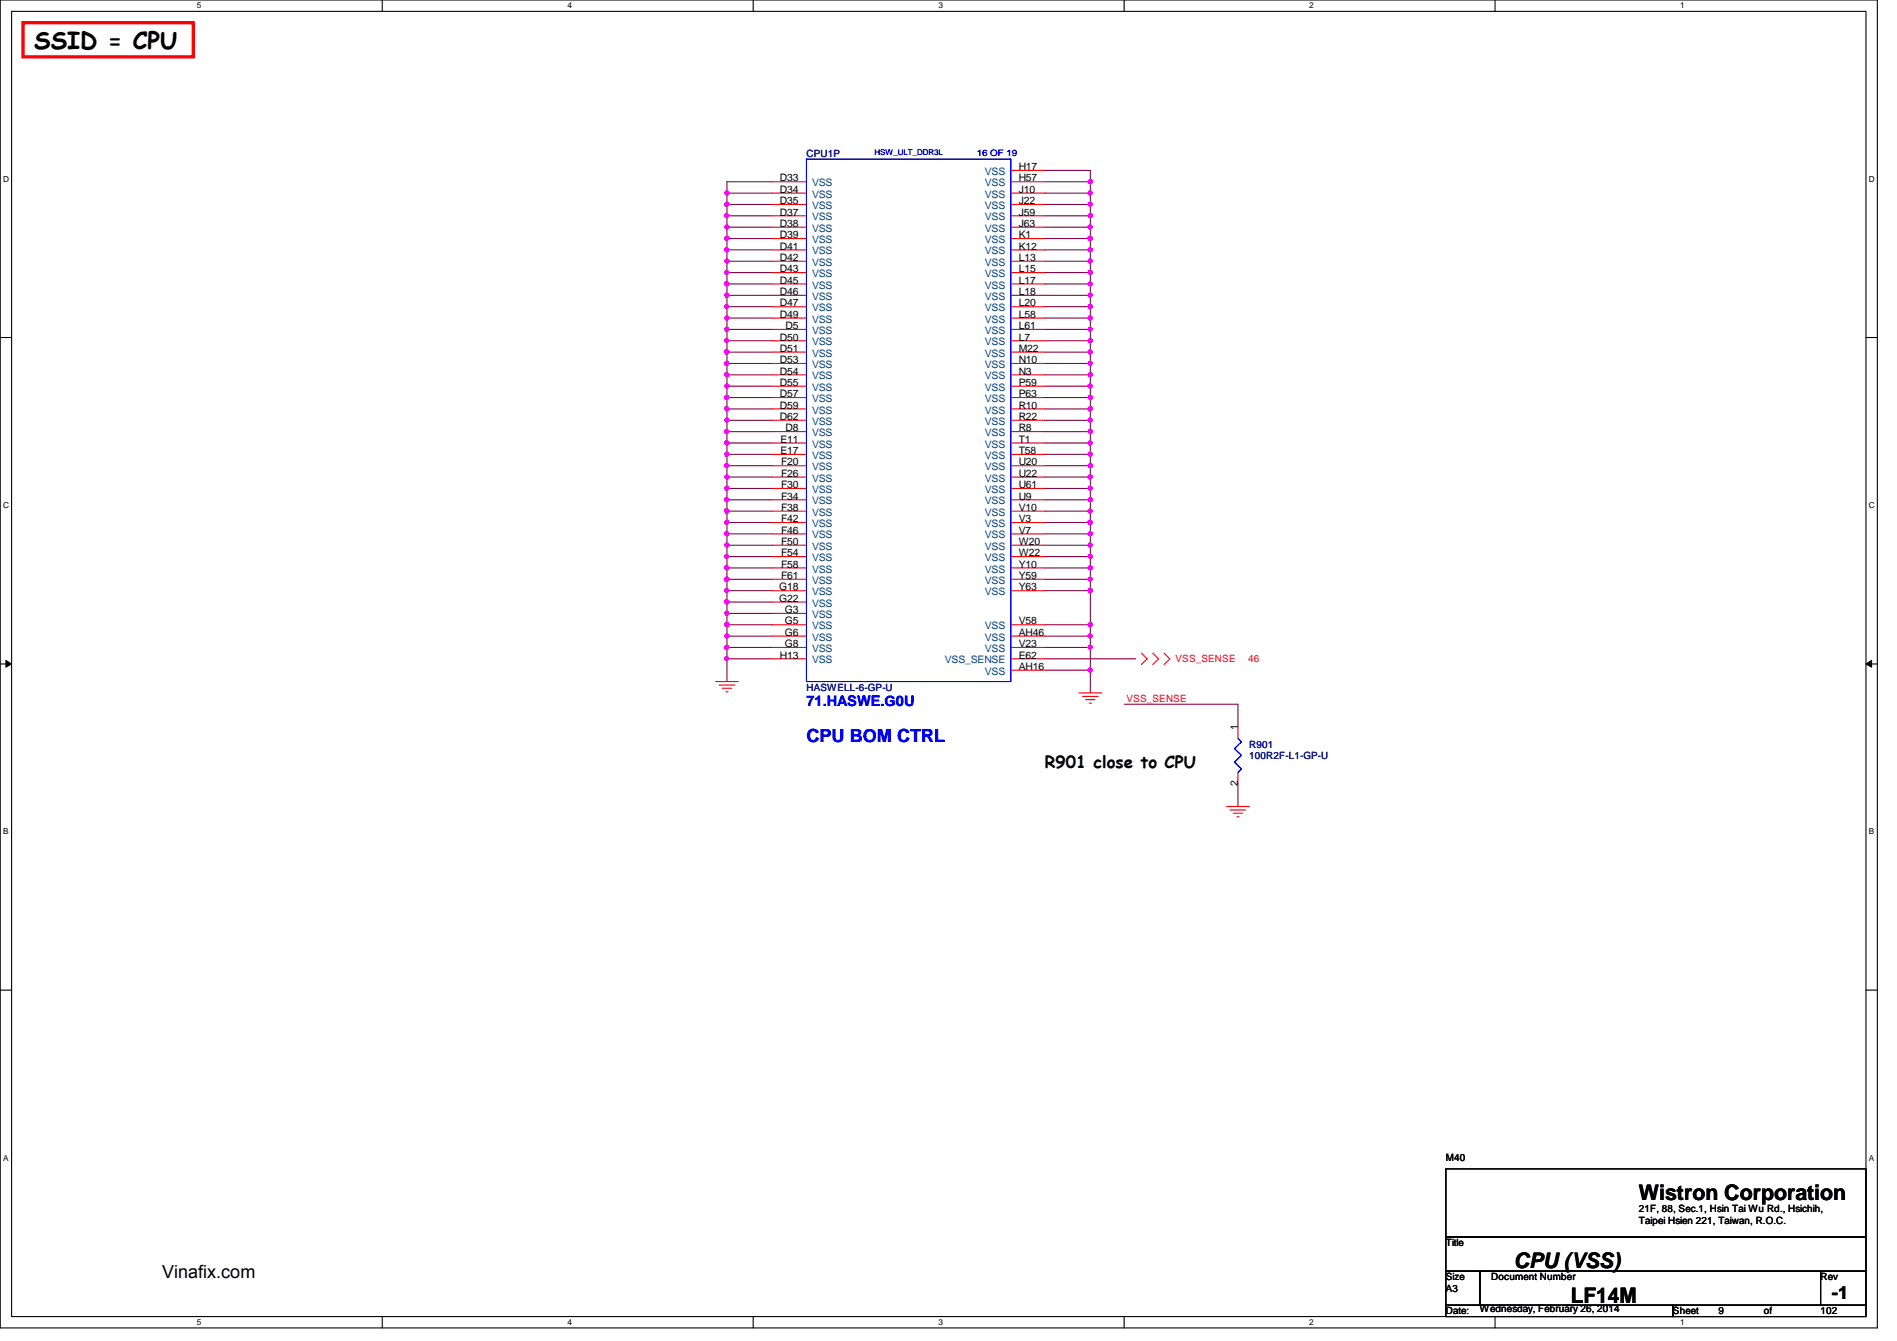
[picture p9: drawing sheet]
<svg xmlns="http://www.w3.org/2000/svg" width="297mm" height="210mm" viewBox="0 0 297 210" stroke-linecap="round" stroke-linejoin="round" font-family="sans-serif">
<defs><g id="words">
<text font-size="3.7" x="5.4" y="7.7">SSID = CPU</text>
<g font-size="3.3">
<text x="256.6" y="187.9">Wistron Corporation</text>
<text x="237.1" y="198.5">CPU (VSS)</text>
<text x="246" y="203.9">LF14M</text>
</g>
<text font-size="2.8" fill="#00f" x="126.3" y="116.1">CPU BOM CTRL</text>
<g font-size="2.8">
<text x="25.4" y="200.1">Vinafix.com</text>
<text x="286.8" y="203.4">-1</text>
</g>
<text font-size="2.6" x="163.6" y="120.2">R901 close to CPU</text>
<text font-size="2.3" fill="#00f" x="126.3" y="110.6">71.HASWE.G0U</text>
<g font-size="1.6">
<text x="122.1" y="28.4">D33</text>
<text x="159.5" y="26.6">H17</text>
<text x="159.5" y="28.4">H57</text>
<text x="122.1" y="35.5">D38</text>
<text x="122.1" y="33.7">D37</text>
<text x="122.1" y="32">D35</text>
<text x="122.1" y="30.2">D34</text>
<text x="159.5" y="35.5">J63</text>
<text x="159.5" y="33.7">J59</text>
<text x="159.5" y="32">J22</text>
<text x="159.5" y="30.2">J10</text>
<text x="122.1" y="37.3">D39</text>
<text x="122.1" y="40.9">D42</text>
<text x="122.1" y="39.1">D41</text>
<text x="159.5" y="40.9">L13</text>
<text x="159.5" y="39.1">K12</text>
<text x="159.5" y="37.3">K1</text>
<text x="122.1" y="42.6">D43</text>
<text x="122.1" y="44.4">D45</text>
<text x="122.1" y="46.2">D46</text>
<text x="122.1" y="48">D47</text>
<text x="159.5" y="48">L20</text>
<text x="159.5" y="46.2">L18</text>
<text x="159.5" y="44.4">L17</text>
<text x="159.5" y="42.6">L15</text>
<text x="122.1" y="53.3">D50</text>
<text x="122.1" y="49.7">D49</text>
<text x="123" y="51.5">D5</text>
<text x="159.5" y="51.5">L61</text>
<text x="159.5" y="49.7">L58</text>
<text x="159.5" y="53.3">L7</text>
<text x="122.1" y="55.1">D51</text>
<text x="122.1" y="56.9">D53</text>
<text x="122.1" y="58.6">D54</text>
<text x="159.5" y="58.6">N3</text>
<text x="159.5" y="56.9">N10</text>
<text x="159.5" y="55.1">M22</text>
<text x="122.1" y="64">D59</text>
<text x="122.1" y="60.4">D55</text>
<text x="122.1" y="62.2">D57</text>
<text x="122.1" y="65.7">D62</text>
<text x="159.5" y="65.7">R22</text>
<text x="159.5" y="64">R10</text>
<text x="159.5" y="62.2">P63</text>
<text x="159.5" y="60.4">P59</text>
<text x="122.2" y="71.1">E17</text>
<text x="122.2" y="69.3">E11</text>
<text x="123" y="67.5">D8</text>
<text x="159.5" y="71.1">T58</text>
<text x="159.5" y="69.3">T1</text>
<text x="159.5" y="67.5">R8</text>
<text x="122.3" y="76.4">F30</text>
<text x="122.3" y="74.6">F26</text>
<text x="122.3" y="72.9">F20</text>
<text x="159.5" y="74.6">U22</text>
<text x="159.5" y="76.4">U61</text>
<text x="159.5" y="72.9">U20</text>
<text x="122.3" y="80">F38</text>
<text x="122.3" y="81.7">F42</text>
<text x="122.3" y="78.2">F34</text>
<text x="122.3" y="83.5">F46</text>
<text x="159.5" y="80">V10</text>
<text x="159.5" y="78.2">U9</text>
<text x="159.5" y="83.5">V7</text>
<text x="159.5" y="81.7">V3</text>
<text x="122.3" y="85.3">F50</text>
<text x="122.3" y="87.1">F54</text>
<text x="122.3" y="88.9">F58</text>
<text x="159.5" y="88.9">Y10</text>
<text x="159.5" y="87.1">W22</text>
<text x="159.5" y="85.3">W20</text>
<text x="122" y="94.2">G22</text>
<text x="122" y="92.4">G18</text>
<text x="122.3" y="90.6">F61</text>
<text x="122.9" y="96">G3</text>
<text x="159.5" y="92.4">Y63</text>
<text x="159.5" y="90.6">Y59</text>
<text x="122.9" y="99.5">G6</text>
<text x="122.9" y="97.7">G5</text>
<text x="122.9" y="101.3">G8</text>
<text x="159.5" y="97.7">V58</text>
<text x="159.5" y="99.5">AH46</text>
<text x="159.5" y="101.3">V23</text>
<text x="122.1" y="103.1">H13</text>
<text x="159.5" y="104.9">AH16</text>
<text x="159.5" y="103.1">E62</text>
<text x="193.8" y="114.3" transform="rotate(-90 193.8 114.3)">1</text>
<text x="193.8" y="123" transform="rotate(-90 193.8 123)">2</text>
<text x="226.4" y="181.7">M40</text>
<text x="256.6" y="189.7">21F, 88, Sec.1, Hsin Tai Wu Rd., Hsichih,</text>
<text x="256.6" y="191.6">Taipei Hsien 221, Taiwan, R.O.C.</text>
<text x="226.4" y="195.1">Title</text>
<text x="226.4" y="200.4">Size</text>
<text x="226.4" y="202.2">A3</text>
<text x="233.5" y="200.4">Document Number</text>
<text x="285.1" y="200.4">Rev</text>
<text x="226.4" y="205.7">Date:</text>
<text x="231.7" y="205.4">Wednesday, February 26, 2014</text>
<text x="262" y="205.7">Sheet</text>
<text x="269.1" y="205.7">9</text>
<text x="276.2" y="205.7">of</text>
<text x="285.1" y="205.7">102</text>
</g>
<g font-size="1.6" fill="#000080">
<text x="126.3" y="24.6">CPU1P</text>
<text x="126.3" y="108.1">HASWELL-6-GP-U</text>
<text x="195.6" y="117">R901</text>
<text x="195.6" y="118.8">100R2F-L1-GP-U</text>
</g>
<g font-size="1.6" fill="#004080">
<text x="127.2" y="29.2">VSS</text>
<text x="154.2" y="27.4">VSS</text>
<text x="154.2" y="29.2">VSS</text>
<text x="127.2" y="34.5">VSS</text>
<text x="127.2" y="32.7">VSS</text>
<text x="127.2" y="30.9">VSS</text>
<text x="154.2" y="34.5">VSS</text>
<text x="154.2" y="32.7">VSS</text>
<text x="154.2" y="30.9">VSS</text>
<text x="127.2" y="38.1">VSS</text>
<text x="127.2" y="36.3">VSS</text>
<text x="127.2" y="41.6">VSS</text>
<text x="127.2" y="39.8">VSS</text>
<text x="154.2" y="41.6">VSS</text>
<text x="154.2" y="39.8">VSS</text>
<text x="154.2" y="38.1">VSS</text>
<text x="154.2" y="36.3">VSS</text>
<text x="127.2" y="43.4">VSS</text>
<text x="127.2" y="45.2">VSS</text>
<text x="127.2" y="46.9">VSS</text>
<text x="154.2" y="46.9">VSS</text>
<text x="154.2" y="45.2">VSS</text>
<text x="154.2" y="43.4">VSS</text>
<text x="127.2" y="48.7">VSS</text>
<text x="127.2" y="52.3">VSS</text>
<text x="127.2" y="50.5">VSS</text>
<text x="154.2" y="52.3">VSS</text>
<text x="154.2" y="50.5">VSS</text>
<text x="154.2" y="48.7">VSS</text>
<text x="127.2" y="54.1">VSS</text>
<text x="127.2" y="55.8">VSS</text>
<text x="127.2" y="57.6">VSS</text>
<text x="127.2" y="59.4">VSS</text>
<text x="154.2" y="59.4">VSS</text>
<text x="154.2" y="57.6">VSS</text>
<text x="154.2" y="55.8">VSS</text>
<text x="154.2" y="54.1">VSS</text>
<text x="127.2" y="64.7">VSS</text>
<text x="127.2" y="61.2">VSS</text>
<text x="127.2" y="62.9">VSS</text>
<text x="154.2" y="64.7">VSS</text>
<text x="154.2" y="62.9">VSS</text>
<text x="154.2" y="61.2">VSS</text>
<text x="127.2" y="71.8">VSS</text>
<text x="127.2" y="66.5">VSS</text>
<text x="127.2" y="68.3">VSS</text>
<text x="127.2" y="70.1">VSS</text>
<text x="154.2" y="71.8">VSS</text>
<text x="154.2" y="70.1">VSS</text>
<text x="154.2" y="66.5">VSS</text>
<text x="154.2" y="68.3">VSS</text>
<text x="127.2" y="77.2">VSS</text>
<text x="127.2" y="75.4">VSS</text>
<text x="127.2" y="73.6">VSS</text>
<text x="154.2" y="75.4">VSS</text>
<text x="154.2" y="77.2">VSS</text>
<text x="154.2" y="73.6">VSS</text>
<text x="127.2" y="80.7">VSS</text>
<text x="127.2" y="82.5">VSS</text>
<text x="127.2" y="79">VSS</text>
<text x="154.2" y="80.7">VSS</text>
<text x="154.2" y="79">VSS</text>
<text x="154.2" y="82.5">VSS</text>
<text x="127.2" y="86.1">VSS</text>
<text x="127.2" y="84.3">VSS</text>
<text x="127.2" y="87.8">VSS</text>
<text x="127.2" y="89.6">VSS</text>
<text x="154.2" y="89.6">VSS</text>
<text x="154.2" y="87.8">VSS</text>
<text x="154.2" y="86.1">VSS</text>
<text x="154.2" y="84.3">VSS</text>
<text x="127.2" y="95">VSS</text>
<text x="127.2" y="91.4">VSS</text>
<text x="127.2" y="93.2">VSS</text>
<text x="154.2" y="93.2">VSS</text>
<text x="154.2" y="91.4">VSS</text>
<text x="127.2" y="100.3">VSS</text>
<text x="127.2" y="96.7">VSS</text>
<text x="127.2" y="98.5">VSS</text>
<text x="154.2" y="98.5">VSS</text>
<text x="154.2" y="100.3">VSS</text>
<text x="127.2" y="102.1">VSS</text>
<text x="127.2" y="103.8">VSS</text>
<text x="148" y="103.8">VSS_SENSE</text>
<text x="154.2" y="105.6">VSS</text>
<text x="154.2" y="102.1">VSS</text>
</g>
<g font-size="1.6" fill="#f00">
<text x="184.1" y="103.7">VSS_SENSE</text>
<text x="195.4" y="103.7">46</text>
<text x="176.4" y="109.9">VSS_SENSE</text>
</g>
<text font-size="1.4" fill="#00f" x="152.9" y="24.4">16 OF 19</text>
<g font-size="1.3">
<text x="30.8" y="1.3">5</text>
<text x="88.9" y="1.3">4</text>
<text x="146.9" y="1.3">3</text>
<text x="205" y="1.3">2</text>
<text x="263.1" y="1.3">1</text>
<text x=".5" y="28.4">D</text>
<text x="292.6" y="28.4">D</text>
<text x=".5" y="79.5">C</text>
<text x="292.6" y="79.5">C</text>
<text x=".5" y="130.6">B</text>
<text x="292.6" y="130.6">B</text>
<text x=".5" y="181.7">A</text>
<text x="292.6" y="181.7">A</text>
<text x="30.8" y="207.4">5</text>
<text x="88.9" y="207.4">4</text>
<text x="146.9" y="207.4">3</text>
<text x="205" y="207.4">2</text>
<text x="263.1" y="207.4">1</text>
</g>
<text font-size="1.3" fill="#00f" x="136.9" y="24.3">HSW_ULT_DDR3L</text>
</g></defs>
<path d="M0 0h294v207.9h-294zM1.8 1.8h290.4v204.3h-290.4z" fill="none" stroke="#000" stroke-width=".17"/>
<g fill="#fff">
<path d="M30.8 .2h.7v1.4h-.7z"/>
<path d="M30.8 206.2h.7v1.4h-.7z"/>
</g>
<path d="M59.9 0v1.8M59.9 206.1v1.8" fill="none" stroke="#000" stroke-width=".17"/>
<g fill="#fff">
<path d="M88.9 .2h.6v1.4h-.6z"/>
<path d="M88.9 206.2h.6v1.4h-.6z"/>
</g>
<path d="M117.9 0v1.8M117.9 206.1v1.8" fill="none" stroke="#000" stroke-width=".17"/>
<g fill="#fff">
<path d="M146.9 .2h.7v1.4h-.7z"/>
<path d="M146.9 206.2h.7v1.4h-.7z"/>
</g>
<path d="M176 0v1.8M176 206.1v1.8" fill="none" stroke="#000" stroke-width=".17"/>
<g fill="#fff">
<path d="M205 .2h.7v1.4h-.7z"/>
<path d="M205 206.2h.7v1.4h-.7z"/>
</g>
<path d="M234.1 0v1.8M234.1 206.1v1.8" fill="none" stroke="#000" stroke-width=".17"/>
<g fill="#fff">
<path d="M263.1 .2h.7v1.4h-.7z"/>
<path d="M263.1 206.2h.7v1.4h-.7z"/>
<path d="M.5 27.3h.9v1.4h-.9z"/>
<path d="M292.6 27.3h.9v1.4h-.9z"/>
<path d="M.5 78.4h.9v1.4h-.9z"/>
<path d="M292.6 78.4h.9v1.4h-.9z"/>
</g>
<path d="M0 52.8h1.8M292.2 52.8h1.8" fill="none" stroke="#000" stroke-width=".17"/>
<g fill="#fff">
<path d="M.5 129.5h.8v1.4h-.8z"/>
<path d="M292.6 129.5h.9v1.4h-.9z"/>
</g>
<path d="M0 103.9h1.8M292.2 103.9h1.8" fill="none" stroke="#000" stroke-width=".17"/>
<path d="M.9 103.4l.9 .5-.9 .5zM292.2 103.9l.9-.5v1z" fill="#000"/>
<path d="M.9 103.4l.9 .5-.9 .5zM292.2 103.9l.9-.5v1z" fill="none" stroke="#000" stroke-width=".16"/>
<g fill="#fff">
<path d="M.5 180.5h.8v1.4h-.8z"/>
<path d="M292.6 180.5h.9v1.4h-.9z"/>
</g>
<path d="M0 155h1.8M292.2 155h1.8" fill="none" stroke="#000" stroke-width=".17"/>
<path d="M113.8 35.6h7.1M113.8 37.3h7.1M113.8 103.1h7.1" fill="none" stroke="#800040" stroke-width=".17"/>
<circle cx="113.8" cy="37.3" r=".32" fill="#f0f"/>
<circle cx="113.8" cy="37.3" r=".32" fill="none" stroke="#f0f" stroke-width=".17"/>
<g fill="none" stroke="#800040" stroke-width=".17">
<path d="M113.8 28.4h7.1M113.8 39.1h7.1M113.8 30.2h7.1M113.8 48h7.1M113.8 49.8h7.1M113.8 40.9h7.1M113.8 51.6h7.1M113.8 42.7h7.1M113.8 44.4h7.1M113.8 46.2h7.1M113.8 53.3h7.1M113.8 60.5h7.1"/>
<path d="M113.8 62.2h7.1"/>
</g>
<circle cx="113.8" cy="53.3" r=".32" fill="#f0f"/>
<circle cx="113.8" cy="53.3" r=".32" fill="none" stroke="#f0f" stroke-width=".17"/>
<path d="M113.8 55.1h7.1M113.8 64h7.1" fill="none" stroke="#800040" stroke-width=".17"/>
<circle cx="113.8" cy="55.1" r=".32" fill="#f0f"/>
<circle cx="113.8" cy="55.1" r=".32" fill="none" stroke="#f0f" stroke-width=".17"/>
<path d="M113.8 32h7.1M113.8 56.9h7.1M113.8 58.7h7.1M113.8 72.9h7.1M113.8 74.7h7.1M113.8 65.8h7.1M113.8 76.5h7.1M113.8 78.2h7.1M113.8 85.3h7.1M113.8 87.1h7.1" fill="none" stroke="#800040" stroke-width=".17"/>
<circle cx="113.8" cy="78.2" r=".32" fill="#f0f"/>
<circle cx="113.8" cy="78.2" r=".32" fill="none" stroke="#f0f" stroke-width=".17"/>
<path d="M113.8 88.9h7.1" fill="none" stroke="#800040" stroke-width=".17"/>
<circle cx="113.8" cy="88.9" r=".32" fill="#f0f"/>
<circle cx="113.8" cy="88.9" r=".32" fill="none" stroke="#f0f" stroke-width=".17"/>
<path d="M113.8 80h7.1" fill="none" stroke="#800040" stroke-width=".17"/>
<circle cx="113.8" cy="80" r=".32" fill="#f0f"/>
<circle cx="113.8" cy="80" r=".32" fill="none" stroke="#f0f" stroke-width=".17"/>
<path d="M113.8 67.6h7.1M113.8 81.8h7.1M113.8 83.6h7.1M113.8 97.8h7.1" fill="none" stroke="#800040" stroke-width=".17"/>
<circle cx="113.8" cy="97.8" r=".32" fill="#f0f"/>
<circle cx="113.8" cy="97.8" r=".32" fill="none" stroke="#f0f" stroke-width=".17"/>
<path d="M113.8 99.6h7.1M113.8 90.7h7.1" fill="none" stroke="#800040" stroke-width=".17"/>
<circle cx="113.8" cy="90.7" r=".32" fill="#f0f"/>
<circle cx="113.8" cy="90.7" r=".32" fill="none" stroke="#f0f" stroke-width=".17"/>
<path d="M113.8 92.5h7.1M113.8 94.2h7.1M113.8 101.3h7.1" fill="none" stroke="#800040" stroke-width=".17"/>
<circle cx="113.8" cy="94.2" r=".32" fill="#f0f"/>
<circle cx="113.8" cy="94.2" r=".32" fill="none" stroke="#f0f" stroke-width=".17"/>
<path d="M113.8 69.3h7.1M113.8 96h7.1" fill="none" stroke="#800040" stroke-width=".17"/>
<circle cx="113.8" cy="69.3" r=".32" fill="#f0f"/>
<circle cx="113.8" cy="69.3" r=".32" fill="none" stroke="#f0f" stroke-width=".17"/>
<path d="M113.8 28.4v1.8M113.8 35.6v1.7M113.8 33.8h7.1M113.8 71.1h7.1" fill="none" stroke="#800040" stroke-width=".17"/>
<circle cx="113.8" cy="35.5" r=".32" fill="#f0f"/>
<circle cx="113.8" cy="35.5" r=".32" fill="none" stroke="#f0f" stroke-width=".17"/>
<path d="M113.8 92.5v1.7" fill="none" stroke="#800040" stroke-width=".17"/>
<circle cx="113.8" cy="92.4" r=".32" fill="#f0f"/>
<circle cx="113.8" cy="92.4" r=".32" fill="none" stroke="#f0f" stroke-width=".17"/>
<path d="M113.8 85.3v1.8" fill="none" stroke="#800040" stroke-width=".17"/>
<circle cx="113.8" cy="85.3" r=".32" fill="#f0f"/>
<circle cx="113.8" cy="85.3" r=".32" fill="none" stroke="#f0f" stroke-width=".17"/>
<path d="M113.8 99.6v1.7" fill="none" stroke="#800040" stroke-width=".17"/>
<circle cx="113.8" cy="99.5" r=".32" fill="#f0f"/>
<circle cx="113.8" cy="99.5" r=".32" fill="none" stroke="#f0f" stroke-width=".17"/>
<path d="M113.8 83.6v1.7" fill="none" stroke="#800040" stroke-width=".17"/>
<circle cx="113.8" cy="83.5" r=".32" fill="#f0f"/>
<circle cx="113.8" cy="83.5" r=".32" fill="none" stroke="#f0f" stroke-width=".17"/>
<path d="M113.8 81.8v1.8" fill="none" stroke="#800040" stroke-width=".17"/>
<circle cx="113.8" cy="81.8" r=".32" fill="#f0f"/>
<circle cx="113.8" cy="81.8" r=".32" fill="none" stroke="#f0f" stroke-width=".17"/>
<path d="M113.8 32v1.8M113.8 88.9v1.8" fill="none" stroke="#800040" stroke-width=".17"/>
<circle cx="113.8" cy="32" r=".32" fill="#f0f"/>
<circle cx="113.8" cy="32" r=".32" fill="none" stroke="#f0f" stroke-width=".17"/>
<path d="M113.8 58.7v1.8" fill="none" stroke="#800040" stroke-width=".17"/>
<circle cx="113.8" cy="58.6" r=".32" fill="#f0f"/>
<circle cx="113.8" cy="58.6" r=".32" fill="none" stroke="#f0f" stroke-width=".17"/>
<path d="M113.8 56.9v1.8" fill="none" stroke="#800040" stroke-width=".17"/>
<circle cx="113.8" cy="56.9" r=".32" fill="#f0f"/>
<circle cx="113.8" cy="56.9" r=".32" fill="none" stroke="#f0f" stroke-width=".17"/>
<path d="M113.8 64v1.8" fill="none" stroke="#800040" stroke-width=".17"/>
<circle cx="113.8" cy="64" r=".32" fill="#f0f"/>
<circle cx="113.8" cy="64" r=".32" fill="none" stroke="#f0f" stroke-width=".17"/>
<path d="M113.8 51.6v1.7" fill="none" stroke="#800040" stroke-width=".17"/>
<circle cx="113.8" cy="51.5" r=".32" fill="#f0f"/>
<circle cx="113.8" cy="51.5" r=".32" fill="none" stroke="#f0f" stroke-width=".17"/>
<path d="M113.8 48v1.8" fill="none" stroke="#800040" stroke-width=".17"/>
<circle cx="113.8" cy="48" r=".32" fill="#f0f"/>
<circle cx="113.8" cy="48" r=".32" fill="none" stroke="#f0f" stroke-width=".17"/>
<path d="M113.8 30.2v1.8" fill="none" stroke="#800040" stroke-width=".17"/>
<circle cx="113.8" cy="30.2" r=".32" fill="#f0f"/>
<circle cx="113.8" cy="30.2" r=".32" fill="none" stroke="#f0f" stroke-width=".17"/>
<path d="M113.8 39.1v1.8" fill="none" stroke="#800040" stroke-width=".17"/>
<circle cx="113.8" cy="39.1" r=".32" fill="#f0f"/>
<circle cx="113.8" cy="39.1" r=".32" fill="none" stroke="#f0f" stroke-width=".17"/>
<path d="M113.8 42.7v1.7" fill="none" stroke="#800040" stroke-width=".17"/>
<circle cx="113.8" cy="42.6" r=".32" fill="#f0f"/>
<circle cx="113.8" cy="42.6" r=".32" fill="none" stroke="#f0f" stroke-width=".17"/>
<path d="M113.8 67.6v1.7" fill="none" stroke="#800040" stroke-width=".17"/>
<circle cx="113.8" cy="67.5" r=".32" fill="#f0f"/>
<circle cx="113.8" cy="67.5" r=".32" fill="none" stroke="#f0f" stroke-width=".17"/>
<path d="M113.8 76.5v1.7" fill="none" stroke="#800040" stroke-width=".17"/>
<circle cx="113.8" cy="76.4" r=".32" fill="#f0f"/>
<circle cx="113.8" cy="76.4" r=".32" fill="none" stroke="#f0f" stroke-width=".17"/>
<path d="M113.8 72.9v1.8" fill="none" stroke="#800040" stroke-width=".17"/>
<circle cx="113.8" cy="72.9" r=".32" fill="#f0f"/>
<circle cx="113.8" cy="72.9" r=".32" fill="none" stroke="#f0f" stroke-width=".17"/>
<path d="M113.8 44.4v1.8" fill="none" stroke="#800040" stroke-width=".17"/>
<circle cx="113.8" cy="44.4" r=".32" fill="#f0f"/>
<circle cx="113.8" cy="44.4" r=".32" fill="none" stroke="#f0f" stroke-width=".17"/>
<path d="M113.8 96v1.8" fill="none" stroke="#800040" stroke-width=".17"/>
<circle cx="113.8" cy="96" r=".32" fill="#f0f"/>
<circle cx="113.8" cy="96" r=".32" fill="none" stroke="#f0f" stroke-width=".17"/>
<path d="M113.8 62.2v1.8" fill="none" stroke="#800040" stroke-width=".17"/>
<circle cx="113.8" cy="62.2" r=".32" fill="#f0f"/>
<circle cx="113.8" cy="62.2" r=".32" fill="none" stroke="#f0f" stroke-width=".17"/>
<path d="M113.8 60.5v1.7" fill="none" stroke="#800040" stroke-width=".17"/>
<circle cx="113.8" cy="60.4" r=".32" fill="#f0f"/>
<circle cx="113.8" cy="60.4" r=".32" fill="none" stroke="#f0f" stroke-width=".17"/>
<path d="M113.8 40.9v1.8" fill="none" stroke="#800040" stroke-width=".17"/>
<circle cx="113.8" cy="40.9" r=".32" fill="#f0f"/>
<circle cx="113.8" cy="40.9" r=".32" fill="none" stroke="#f0f" stroke-width=".17"/>
<path d="M113.8 53.3v1.8M113.8 78.2v3.6" fill="none" stroke="#800040" stroke-width=".17"/>
<circle cx="113.8" cy="80" r=".32" fill="#f0f"/>
<circle cx="113.8" cy="80" r=".32" fill="none" stroke="#f0f" stroke-width=".17"/>
<path d="M113.8 37.3v1.8" fill="none" stroke="#800040" stroke-width=".17"/>
<circle cx="113.8" cy="37.3" r=".32" fill="#f0f"/>
<circle cx="113.8" cy="37.3" r=".32" fill="none" stroke="#f0f" stroke-width=".17"/>
<path d="M113.8 71.1v1.8" fill="none" stroke="#800040" stroke-width=".17"/>
<circle cx="113.8" cy="71.1" r=".32" fill="#f0f"/>
<circle cx="113.8" cy="71.1" r=".32" fill="none" stroke="#f0f" stroke-width=".17"/>
<path d="M113.8 101.3v1.8" fill="none" stroke="#800040" stroke-width=".17"/>
<circle cx="113.8" cy="101.3" r=".32" fill="#f0f"/>
<circle cx="113.8" cy="101.3" r=".32" fill="none" stroke="#f0f" stroke-width=".17"/>
<path d="M113.8 97.8v1.8" fill="none" stroke="#800040" stroke-width=".17"/>
<circle cx="113.8" cy="97.8" r=".32" fill="#f0f"/>
<circle cx="113.8" cy="97.8" r=".32" fill="none" stroke="#f0f" stroke-width=".17"/>
<path d="M113.8 69.3v1.8" fill="none" stroke="#800040" stroke-width=".17"/>
<circle cx="113.8" cy="69.3" r=".32" fill="#f0f"/>
<circle cx="113.8" cy="69.3" r=".32" fill="none" stroke="#f0f" stroke-width=".17"/>
<path d="M113.8 55.1v1.8" fill="none" stroke="#800040" stroke-width=".17"/>
<circle cx="113.8" cy="55.1" r=".32" fill="#f0f"/>
<circle cx="113.8" cy="55.1" r=".32" fill="none" stroke="#f0f" stroke-width=".17"/>
<path d="M113.8 46.2v1.8" fill="none" stroke="#800040" stroke-width=".17"/>
<circle cx="113.8" cy="46.2" r=".32" fill="#f0f"/>
<circle cx="113.8" cy="46.2" r=".32" fill="none" stroke="#f0f" stroke-width=".17"/>
<path d="M170.7 90.7v1.8" fill="none" stroke="#800040" stroke-width=".17"/>
<circle cx="170.7" cy="90.7" r=".32" fill="#f0f"/>
<circle cx="170.7" cy="90.7" r=".32" fill="none" stroke="#f0f" stroke-width=".17"/>
<path d="M170.7 76.5v1.7M170.7 80v1.8" fill="none" stroke="#800040" stroke-width=".17"/>
<circle cx="170.7" cy="76.4" r=".32" fill="#f0f"/>
<circle cx="170.7" cy="76.4" r=".32" fill="none" stroke="#f0f" stroke-width=".17"/>
<path d="M170.7 48v1.8" fill="none" stroke="#800040" stroke-width=".17"/>
<circle cx="170.7" cy="48" r=".32" fill="#f0f"/>
<circle cx="170.7" cy="48" r=".32" fill="none" stroke="#f0f" stroke-width=".17"/>
<path d="M170.7 30.2v1.8" fill="none" stroke="#800040" stroke-width=".17"/>
<circle cx="170.7" cy="30.2" r=".32" fill="#f0f"/>
<circle cx="170.7" cy="30.2" r=".32" fill="none" stroke="#f0f" stroke-width=".17"/>
<path d="M170.7 71.1v1.8" fill="none" stroke="#800040" stroke-width=".17"/>
<circle cx="170.7" cy="71.1" r=".32" fill="#f0f"/>
<circle cx="170.7" cy="71.1" r=".32" fill="none" stroke="#f0f" stroke-width=".17"/>
<path d="M170.7 65.8v1.8" fill="none" stroke="#800040" stroke-width=".17"/>
<circle cx="170.7" cy="65.8" r=".32" fill="#f0f"/>
<circle cx="170.7" cy="65.8" r=".32" fill="none" stroke="#f0f" stroke-width=".17"/>
<path d="M170.7 62.2v1.8" fill="none" stroke="#800040" stroke-width=".17"/>
<circle cx="170.7" cy="62.2" r=".32" fill="#f0f"/>
<circle cx="170.7" cy="62.2" r=".32" fill="none" stroke="#f0f" stroke-width=".17"/>
<path d="M170.7 51.6v1.7" fill="none" stroke="#800040" stroke-width=".17"/>
<circle cx="170.7" cy="51.5" r=".32" fill="#f0f"/>
<circle cx="170.7" cy="51.5" r=".32" fill="none" stroke="#f0f" stroke-width=".17"/>
<path d="M170.7 26.7v1.7M170.7 33.8v1.8" fill="none" stroke="#800040" stroke-width=".17"/>
<circle cx="170.7" cy="33.8" r=".32" fill="#f0f"/>
<circle cx="170.7" cy="33.8" r=".32" fill="none" stroke="#f0f" stroke-width=".17"/>
<path d="M170.7 87.1v1.8" fill="none" stroke="#800040" stroke-width=".17"/>
<circle cx="170.7" cy="87.1" r=".32" fill="#f0f"/>
<circle cx="170.7" cy="87.1" r=".32" fill="none" stroke="#f0f" stroke-width=".17"/>
<path d="M170.7 39.1v1.8" fill="none" stroke="#800040" stroke-width=".17"/>
<circle cx="170.7" cy="39.1" r=".32" fill="#f0f"/>
<circle cx="170.7" cy="39.1" r=".32" fill="none" stroke="#f0f" stroke-width=".17"/>
<path d="M170.7 85.3v1.8" fill="none" stroke="#800040" stroke-width=".17"/>
<circle cx="170.7" cy="85.3" r=".32" fill="#f0f"/>
<circle cx="170.7" cy="85.3" r=".32" fill="none" stroke="#f0f" stroke-width=".17"/>
<path d="M170.7 67.6v1.7" fill="none" stroke="#800040" stroke-width=".17"/>
<circle cx="170.7" cy="67.5" r=".32" fill="#f0f"/>
<circle cx="170.7" cy="67.5" r=".32" fill="none" stroke="#f0f" stroke-width=".17"/>
<path d="M170.7 44.4v1.8" fill="none" stroke="#800040" stroke-width=".17"/>
<circle cx="170.7" cy="44.4" r=".32" fill="#f0f"/>
<circle cx="170.7" cy="44.4" r=".32" fill="none" stroke="#f0f" stroke-width=".17"/>
<path d="M170.7 46.2v1.8M170.7 72.9v1.8" fill="none" stroke="#800040" stroke-width=".17"/>
<circle cx="170.7" cy="46.2" r=".32" fill="#f0f"/>
<circle cx="170.7" cy="46.2" r=".32" fill="none" stroke="#f0f" stroke-width=".17"/>
<path d="M170.7 81.8v1.8" fill="none" stroke="#800040" stroke-width=".17"/>
<circle cx="170.7" cy="81.8" r=".32" fill="#f0f"/>
<circle cx="170.7" cy="81.8" r=".32" fill="none" stroke="#f0f" stroke-width=".17"/>
<path d="M170.7 56.9v1.8" fill="none" stroke="#800040" stroke-width=".17"/>
<circle cx="170.7" cy="56.9" r=".32" fill="#f0f"/>
<circle cx="170.7" cy="56.9" r=".32" fill="none" stroke="#f0f" stroke-width=".17"/>
<path d="M170.7 40.9v1.8" fill="none" stroke="#800040" stroke-width=".17"/>
<circle cx="170.7" cy="40.9" r=".32" fill="#f0f"/>
<circle cx="170.7" cy="40.9" r=".32" fill="none" stroke="#f0f" stroke-width=".17"/>
<path d="M170.7 83.6v1.7" fill="none" stroke="#800040" stroke-width=".17"/>
<circle cx="170.7" cy="83.5" r=".32" fill="#f0f"/>
<circle cx="170.7" cy="83.5" r=".32" fill="none" stroke="#f0f" stroke-width=".17"/>
<path d="M170.7 35.6v1.7M170.7 88.9v1.8" fill="none" stroke="#800040" stroke-width=".17"/>
<circle cx="170.7" cy="88.9" r=".32" fill="#f0f"/>
<circle cx="170.7" cy="88.9" r=".32" fill="none" stroke="#f0f" stroke-width=".17"/>
<path d="M170.7 64v1.8" fill="none" stroke="#800040" stroke-width=".17"/>
<circle cx="170.7" cy="64" r=".32" fill="#f0f"/>
<circle cx="170.7" cy="64" r=".32" fill="none" stroke="#f0f" stroke-width=".17"/>
<path d="M170.7 42.7v1.7" fill="none" stroke="#800040" stroke-width=".17"/>
<circle cx="170.7" cy="42.6" r=".32" fill="#f0f"/>
<circle cx="170.7" cy="42.6" r=".32" fill="none" stroke="#f0f" stroke-width=".17"/>
<path d="M170.7 49.8v1.8" fill="none" stroke="#800040" stroke-width=".17"/>
<circle cx="170.7" cy="49.8" r=".32" fill="#f0f"/>
<circle cx="170.7" cy="49.8" r=".32" fill="none" stroke="#f0f" stroke-width=".17"/>
<path d="M170.7 58.7v1.8M170.7 101.3v3.6" fill="none" stroke="#800040" stroke-width=".17"/>
<circle cx="170.7" cy="58.6" r=".32" fill="#f0f"/>
<circle cx="170.7" cy="58.6" r=".32" fill="none" stroke="#f0f" stroke-width=".17"/>
<path d="M170.7 55.1v1.8" fill="none" stroke="#800040" stroke-width=".17"/>
<circle cx="170.7" cy="55.1" r=".32" fill="#f0f"/>
<circle cx="170.7" cy="55.1" r=".32" fill="none" stroke="#f0f" stroke-width=".17"/>
<path d="M170.7 53.3v1.8" fill="none" stroke="#800040" stroke-width=".17"/>
<circle cx="170.7" cy="53.3" r=".32" fill="#f0f"/>
<circle cx="170.7" cy="53.3" r=".32" fill="none" stroke="#f0f" stroke-width=".17"/>
<path d="M170.7 74.7v1.8" fill="none" stroke="#800040" stroke-width=".17"/>
<circle cx="170.7" cy="74.6" r=".32" fill="#f0f"/>
<circle cx="170.7" cy="74.6" r=".32" fill="none" stroke="#f0f" stroke-width=".17"/>
<path d="M170.7 37.3v1.8" fill="none" stroke="#800040" stroke-width=".17"/>
<circle cx="170.7" cy="37.3" r=".32" fill="#f0f"/>
<circle cx="170.7" cy="37.3" r=".32" fill="none" stroke="#f0f" stroke-width=".17"/>
<path d="M170.7 28.4v1.8" fill="none" stroke="#800040" stroke-width=".17"/>
<circle cx="170.7" cy="28.4" r=".32" fill="#f0f"/>
<circle cx="170.7" cy="28.4" r=".32" fill="none" stroke="#f0f" stroke-width=".17"/>
<path d="M170.7 104.9v3.6" fill="none" stroke="#800040" stroke-width=".17"/>
<circle cx="170.7" cy="104.9" r=".32" fill="#f0f"/>
<circle cx="170.7" cy="104.9" r=".32" fill="none" stroke="#f0f" stroke-width=".17"/>
<path d="M163.6 26.7h7.1M163.6 28.4h7.1M163.6 37.3h7.1M163.6 92.5h7.1M163.6 104.9h7.1" fill="none" stroke="#800040" stroke-width=".17"/>
<circle cx="170.7" cy="37.3" r=".32" fill="#f0f"/>
<circle cx="170.7" cy="37.3" r=".32" fill="none" stroke="#f0f" stroke-width=".17"/>
<path d="M163.6 39.1h7.1M163.6 30.2h7.1M163.6 32h7.1M163.6 33.8h7.1M163.6 35.6h7.1M163.6 40.9h7.1" fill="none" stroke="#800040" stroke-width=".17"/>
<circle cx="170.7" cy="35.5" r=".32" fill="#f0f"/>
<circle cx="170.7" cy="35.5" r=".32" fill="none" stroke="#f0f" stroke-width=".17"/>
<path d="M163.6 49.8h7.1M163.6 51.6h7.1M163.6 42.7h7.1M163.6 53.3h7.1M163.6 44.4h7.1M163.6 46.2h7.1M163.6 48h7.1M163.6 62.2h7.1M163.6 64h7.1" fill="none" stroke="#800040" stroke-width=".17"/>
<circle cx="170.7" cy="64" r=".32" fill="#f0f"/>
<circle cx="170.7" cy="64" r=".32" fill="none" stroke="#f0f" stroke-width=".17"/>
<path d="M163.6 55.1h7.1M163.6 65.8h7.1M163.6 74.7h7.1" fill="none" stroke="#800040" stroke-width=".17"/>
<circle cx="170.7" cy="74.6" r=".32" fill="#f0f"/>
<circle cx="170.7" cy="74.6" r=".32" fill="none" stroke="#f0f" stroke-width=".17"/>
<path d="M163.6 76.5h7.1M163.6 67.6h7.1M163.6 78.2h7.1M163.6 69.3h7.1M163.6 71.1h7.1M163.6 72.9h7.1" fill="none" stroke="#800040" stroke-width=".17"/>
<circle cx="170.7" cy="72.9" r=".32" fill="#f0f"/>
<circle cx="170.7" cy="72.9" r=".32" fill="none" stroke="#f0f" stroke-width=".17"/>
<path d="M163.6 56.9h7.1M163.6 87.1h7.1M163.6 88.9h7.1M163.6 80h7.1" fill="none" stroke="#800040" stroke-width=".17"/>
<circle cx="170.7" cy="80" r=".32" fill="#f0f"/>
<circle cx="170.7" cy="80" r=".32" fill="none" stroke="#f0f" stroke-width=".17"/>
<path d="M163.6 90.7h7.1M163.6 81.8h7.1" fill="none" stroke="#800040" stroke-width=".17"/>
<circle cx="170.7" cy="81.8" r=".32" fill="#f0f"/>
<circle cx="170.7" cy="81.8" r=".32" fill="none" stroke="#f0f" stroke-width=".17"/>
<path d="M163.6 58.7h7.1M163.6 60.5h7.1M113.8 87.1v1.8M163.6 83.6h7.1M163.6 85.3h7.1" fill="none" stroke="#800040" stroke-width=".17"/>
<circle cx="113.8" cy="87.1" r=".32" fill="#f0f"/>
<circle cx="113.8" cy="87.1" r=".32" fill="none" stroke="#f0f" stroke-width=".17"/>
<path d="M113.8 103.1v3.6" fill="none" stroke="#800040" stroke-width=".17"/>
<circle cx="113.8" cy="103.1" r=".32" fill="#f0f"/>
<circle cx="113.8" cy="103.1" r=".32" fill="none" stroke="#f0f" stroke-width=".17"/>
<path d="M113.8 65.8v1.8" fill="none" stroke="#800040" stroke-width=".17"/>
<circle cx="113.8" cy="65.8" r=".32" fill="#f0f"/>
<circle cx="113.8" cy="65.8" r=".32" fill="none" stroke="#f0f" stroke-width=".17"/>
<path d="M170.7 69.3v1.8" fill="none" stroke="#800040" stroke-width=".17"/>
<circle cx="170.7" cy="69.3" r=".32" fill="#f0f"/>
<circle cx="170.7" cy="69.3" r=".32" fill="none" stroke="#f0f" stroke-width=".17"/>
<path d="M170.7 60.5v1.7" fill="none" stroke="#800040" stroke-width=".17"/>
<circle cx="170.7" cy="60.4" r=".32" fill="#f0f"/>
<circle cx="170.7" cy="60.4" r=".32" fill="none" stroke="#f0f" stroke-width=".17"/>
<path d="M170.7 32v1.8" fill="none" stroke="#800040" stroke-width=".17"/>
<circle cx="170.7" cy="32" r=".32" fill="#f0f"/>
<circle cx="170.7" cy="32" r=".32" fill="none" stroke="#f0f" stroke-width=".17"/>
<path d="M113.8 49.8v1.8" fill="none" stroke="#800040" stroke-width=".17"/>
<circle cx="113.8" cy="49.8" r=".32" fill="#f0f"/>
<circle cx="113.8" cy="49.8" r=".32" fill="none" stroke="#f0f" stroke-width=".17"/>
<path d="M113.8 33.8v1.8" fill="none" stroke="#800040" stroke-width=".17"/>
<circle cx="113.8" cy="33.8" r=".32" fill="#f0f"/>
<circle cx="113.8" cy="33.8" r=".32" fill="none" stroke="#f0f" stroke-width=".17"/>
<path d="M170.7 78.2v1.8" fill="none" stroke="#800040" stroke-width=".17"/>
<circle cx="170.7" cy="78.2" r=".32" fill="#f0f"/>
<circle cx="170.7" cy="78.2" r=".32" fill="none" stroke="#f0f" stroke-width=".17"/>
<path d="M113.8 90.7v1.8" fill="none" stroke="#800040" stroke-width=".17"/>
<circle cx="113.8" cy="90.7" r=".32" fill="#f0f"/>
<circle cx="113.8" cy="90.7" r=".32" fill="none" stroke="#f0f" stroke-width=".17"/>
<path d="M113.8 94.2v1.8" fill="none" stroke="#800040" stroke-width=".17"/>
<circle cx="113.8" cy="94.2" r=".32" fill="#f0f"/>
<circle cx="113.8" cy="94.2" r=".32" fill="none" stroke="#f0f" stroke-width=".17"/>
<path d="M113.8 74.7v1.8" fill="none" stroke="#800040" stroke-width=".17"/>
<circle cx="113.8" cy="74.6" r=".32" fill="#f0f"/>
<circle cx="113.8" cy="74.6" r=".32" fill="none" stroke="#f0f" stroke-width=".17"/>
<path d="M163.6 101.3h7.1M163.6 103.1h14.2M176.1 110.2h17.7v3.6M193.8 122.7v3.5" fill="none" stroke="#800040" stroke-width=".17"/>
<circle cx="170.7" cy="101.3" r=".32" fill="#f0f"/>
<circle cx="170.7" cy="101.3" r=".32" fill="none" stroke="#f0f" stroke-width=".17"/>
<path d="M163.6 99.6h7.1" fill="none" stroke="#800040" stroke-width=".17"/>
<circle cx="170.7" cy="99.5" r=".32" fill="#f0f"/>
<circle cx="170.7" cy="99.5" r=".32" fill="none" stroke="#f0f" stroke-width=".17"/>
<path d="M170.7 92.5v5.3h-7.1" fill="none" stroke="#800040" stroke-width=".17"/>
<circle cx="170.7" cy="92.4" r=".32" fill="#f0f"/>
<circle cx="170.7" cy="92.4" r=".32" fill="none" stroke="#f0f" stroke-width=".17"/>
<path d="M170.7 97.8v3.5" fill="none" stroke="#800040" stroke-width=".17"/>
<circle cx="170.7" cy="97.8" r=".32" fill="#f0f"/>
<circle cx="170.7" cy="97.8" r=".32" fill="none" stroke="#f0f" stroke-width=".17"/>
<g fill="none" stroke="#f00" stroke-width=".17">
<path d="M120.9 39.1h5.4M120.9 37.3h5.4M120.9 35.6h5.4M120.9 33.8h5.4M120.9 32h5.4M120.9 30.2h5.4M120.9 28.4h5.4M158.3 39.1h5.3M158.3 37.3h5.3M158.3 35.6h5.3M158.3 33.8h5.3M158.3 32h5.3"/>
<path d="M158.3 26.7h5.3M158.3 30.2h5.3M158.3 28.4h5.3M120.9 58.7h5.4M120.9 56.9h5.4M120.9 55.1h5.4M120.9 51.6h5.4M120.9 49.8h5.4M120.9 48h5.4M120.9 46.2h5.4M120.9 44.4h5.4M120.9 42.7h5.4"/>
<path d="M120.9 40.9h5.4M120.9 53.3h5.4M158.3 58.7h5.3M158.3 56.9h5.3M158.3 55.1h5.3M158.3 51.6h5.3M158.3 49.8h5.3M158.3 48h5.3M158.3 46.2h5.3M158.3 44.4h5.3M158.3 42.7h5.3M158.3 40.9h5.3"/>
<path d="M158.3 53.3h5.3M120.9 64h5.4M120.9 78.2h5.4M120.9 74.7h5.4M120.9 76.5h5.4M120.9 72.9h5.4M120.9 71.1h5.4M120.9 69.3h5.4M120.9 65.8h5.4M120.9 67.6h5.4M120.9 62.2h5.4M120.9 60.5h5.4"/>
<path d="M158.3 64h5.3M158.3 78.2h5.3M158.3 74.7h5.3M158.3 76.5h5.3M158.3 72.9h5.3M158.3 71.1h5.3M158.3 69.3h5.3M158.3 65.8h5.3M158.3 67.6h5.3M158.3 62.2h5.3M158.3 60.5h5.3M120.9 92.5h5.4"/>
<path d="M120.9 90.7h5.4M120.9 88.9h5.4M120.9 80h5.4M120.9 85.3h5.4M120.9 81.8h5.4M120.9 94.2h5.4M120.9 99.6h5.4M120.9 83.6h5.4M120.9 87.1h5.4M120.9 96h5.4M120.9 97.8h5.4M158.3 92.5h5.3"/>
<path d="M158.3 90.7h5.3M158.3 88.9h5.3M158.3 80h5.3M158.3 85.3h5.3M158.3 81.8h5.3M158.3 99.6h5.3M158.3 83.6h5.3M158.3 87.1h5.3M158.3 97.8h5.3M112.1 106.7h3.5M112.6 107.2h2.5M113.1 107.7h1.5"/>
<path d="M113.7 108.3h.3M120.9 101.3h5.4M120.9 103.1h5.4M158.3 104.9h5.3M158.3 101.3h5.3M158.3 103.1h5.3M168.9 108.5h3.6M169.5 109h2.5M170 109.5h1.4M170.6 110.1h.3M178.7 102.2l.9 .9-.9 .9M180.5 102.2l.9 .9-.9 .9"/>
<path d="M182.3 102.2l.9 .9-.9 .9M193.8 113.8v1.8M192.1 126.2h3.5M192.6 126.8h2.5M193.1 127.3h1.5M193.7 127.8h.3M193.8 120.9v1.8"/>
</g>
<path d="M226.4 183h65.8v10.6h-65.8zM226.4 193.6h65.8v5.4h-65.8zM226.4 199h5.3v5.3h-5.3zM231.7 199h53.4v5.3h-53.4zM285.1 199h7.1v5.3h-7.1zM226.4 204.3h35.6v1.8h-35.6zM262 204.3h30.2v1.8h-30.2z" fill="none" stroke="#000" stroke-width=".17"/>
<path d="M3.6 3.6h26.7v5.3h-26.7z" fill="none" stroke="#f00" stroke-width=".51"/>
<path d="M126.3 24.9h32v81.8h-32z" fill="none" stroke="#00f" stroke-width=".16"/>
<path d="M193.8 115.6l.6 .5-1.1 1.1 1.1 1-1.1 1.1 1.1 1.1-.6 .5" fill="none" stroke="#00f" stroke-width=".17"/>
<circle cx="113.8" cy="37.3" r=".32" fill="#f0f"/>
<circle cx="113.8" cy="37.3" r=".32" fill="none" stroke="#f0f" stroke-width=".17"/>
<circle cx="113.8" cy="53.3" r=".32" fill="#f0f"/>
<circle cx="113.8" cy="53.3" r=".32" fill="none" stroke="#f0f" stroke-width=".17"/>
<circle cx="113.8" cy="55.1" r=".32" fill="#f0f"/>
<circle cx="113.8" cy="55.1" r=".32" fill="none" stroke="#f0f" stroke-width=".17"/>
<circle cx="113.8" cy="78.2" r=".32" fill="#f0f"/>
<circle cx="113.8" cy="78.2" r=".32" fill="none" stroke="#f0f" stroke-width=".17"/>
<circle cx="113.8" cy="88.9" r=".32" fill="#f0f"/>
<circle cx="113.8" cy="88.9" r=".32" fill="none" stroke="#f0f" stroke-width=".17"/>
<circle cx="113.8" cy="80" r=".32" fill="#f0f"/>
<circle cx="113.8" cy="80" r=".32" fill="none" stroke="#f0f" stroke-width=".17"/>
<circle cx="113.8" cy="97.8" r=".32" fill="#f0f"/>
<circle cx="113.8" cy="97.8" r=".32" fill="none" stroke="#f0f" stroke-width=".17"/>
<circle cx="113.8" cy="90.7" r=".32" fill="#f0f"/>
<circle cx="113.8" cy="90.7" r=".32" fill="none" stroke="#f0f" stroke-width=".17"/>
<circle cx="113.8" cy="94.2" r=".32" fill="#f0f"/>
<circle cx="113.8" cy="94.2" r=".32" fill="none" stroke="#f0f" stroke-width=".17"/>
<circle cx="113.8" cy="69.3" r=".32" fill="#f0f"/>
<circle cx="113.8" cy="69.3" r=".32" fill="none" stroke="#f0f" stroke-width=".17"/>
<circle cx="113.8" cy="35.5" r=".32" fill="#f0f"/>
<circle cx="113.8" cy="35.5" r=".32" fill="none" stroke="#f0f" stroke-width=".17"/>
<circle cx="113.8" cy="92.4" r=".32" fill="#f0f"/>
<circle cx="113.8" cy="92.4" r=".32" fill="none" stroke="#f0f" stroke-width=".17"/>
<circle cx="113.8" cy="85.3" r=".32" fill="#f0f"/>
<circle cx="113.8" cy="85.3" r=".32" fill="none" stroke="#f0f" stroke-width=".17"/>
<circle cx="113.8" cy="99.5" r=".32" fill="#f0f"/>
<circle cx="113.8" cy="99.5" r=".32" fill="none" stroke="#f0f" stroke-width=".17"/>
<circle cx="113.8" cy="83.5" r=".32" fill="#f0f"/>
<circle cx="113.8" cy="83.5" r=".32" fill="none" stroke="#f0f" stroke-width=".17"/>
<circle cx="113.8" cy="81.8" r=".32" fill="#f0f"/>
<circle cx="113.8" cy="81.8" r=".32" fill="none" stroke="#f0f" stroke-width=".17"/>
<circle cx="113.8" cy="32" r=".32" fill="#f0f"/>
<circle cx="113.8" cy="32" r=".32" fill="none" stroke="#f0f" stroke-width=".17"/>
<circle cx="113.8" cy="58.6" r=".32" fill="#f0f"/>
<circle cx="113.8" cy="58.6" r=".32" fill="none" stroke="#f0f" stroke-width=".17"/>
<circle cx="113.8" cy="56.9" r=".32" fill="#f0f"/>
<circle cx="113.8" cy="56.9" r=".32" fill="none" stroke="#f0f" stroke-width=".17"/>
<circle cx="113.8" cy="64" r=".32" fill="#f0f"/>
<circle cx="113.8" cy="64" r=".32" fill="none" stroke="#f0f" stroke-width=".17"/>
<circle cx="113.8" cy="51.5" r=".32" fill="#f0f"/>
<circle cx="113.8" cy="51.5" r=".32" fill="none" stroke="#f0f" stroke-width=".17"/>
<circle cx="113.8" cy="48" r=".32" fill="#f0f"/>
<circle cx="113.8" cy="48" r=".32" fill="none" stroke="#f0f" stroke-width=".17"/>
<circle cx="113.8" cy="30.2" r=".32" fill="#f0f"/>
<circle cx="113.8" cy="30.2" r=".32" fill="none" stroke="#f0f" stroke-width=".17"/>
<circle cx="113.8" cy="39.1" r=".32" fill="#f0f"/>
<circle cx="113.8" cy="39.1" r=".32" fill="none" stroke="#f0f" stroke-width=".17"/>
<circle cx="113.8" cy="42.6" r=".32" fill="#f0f"/>
<circle cx="113.8" cy="42.6" r=".32" fill="none" stroke="#f0f" stroke-width=".17"/>
<circle cx="113.8" cy="67.5" r=".32" fill="#f0f"/>
<circle cx="113.8" cy="67.5" r=".32" fill="none" stroke="#f0f" stroke-width=".17"/>
<circle cx="113.8" cy="76.4" r=".32" fill="#f0f"/>
<circle cx="113.8" cy="76.4" r=".32" fill="none" stroke="#f0f" stroke-width=".17"/>
<circle cx="113.8" cy="72.9" r=".32" fill="#f0f"/>
<circle cx="113.8" cy="72.9" r=".32" fill="none" stroke="#f0f" stroke-width=".17"/>
<circle cx="113.8" cy="44.4" r=".32" fill="#f0f"/>
<circle cx="113.8" cy="44.4" r=".32" fill="none" stroke="#f0f" stroke-width=".17"/>
<circle cx="113.8" cy="96" r=".32" fill="#f0f"/>
<circle cx="113.8" cy="96" r=".32" fill="none" stroke="#f0f" stroke-width=".17"/>
<circle cx="113.8" cy="62.2" r=".32" fill="#f0f"/>
<circle cx="113.8" cy="62.2" r=".32" fill="none" stroke="#f0f" stroke-width=".17"/>
<circle cx="113.8" cy="60.4" r=".32" fill="#f0f"/>
<circle cx="113.8" cy="60.4" r=".32" fill="none" stroke="#f0f" stroke-width=".17"/>
<circle cx="113.8" cy="40.9" r=".32" fill="#f0f"/>
<circle cx="113.8" cy="40.9" r=".32" fill="none" stroke="#f0f" stroke-width=".17"/>
<circle cx="113.8" cy="80" r=".32" fill="#f0f"/>
<circle cx="113.8" cy="80" r=".32" fill="none" stroke="#f0f" stroke-width=".17"/>
<circle cx="113.8" cy="37.3" r=".32" fill="#f0f"/>
<circle cx="113.8" cy="37.3" r=".32" fill="none" stroke="#f0f" stroke-width=".17"/>
<circle cx="113.8" cy="71.1" r=".32" fill="#f0f"/>
<circle cx="113.8" cy="71.1" r=".32" fill="none" stroke="#f0f" stroke-width=".17"/>
<circle cx="113.8" cy="101.3" r=".32" fill="#f0f"/>
<circle cx="113.8" cy="101.3" r=".32" fill="none" stroke="#f0f" stroke-width=".17"/>
<circle cx="113.8" cy="97.8" r=".32" fill="#f0f"/>
<circle cx="113.8" cy="97.8" r=".32" fill="none" stroke="#f0f" stroke-width=".17"/>
<circle cx="113.8" cy="69.3" r=".32" fill="#f0f"/>
<circle cx="113.8" cy="69.3" r=".32" fill="none" stroke="#f0f" stroke-width=".17"/>
<circle cx="113.8" cy="55.1" r=".32" fill="#f0f"/>
<circle cx="113.8" cy="55.1" r=".32" fill="none" stroke="#f0f" stroke-width=".17"/>
<circle cx="113.8" cy="46.2" r=".32" fill="#f0f"/>
<circle cx="113.8" cy="46.2" r=".32" fill="none" stroke="#f0f" stroke-width=".17"/>
<circle cx="170.7" cy="90.7" r=".32" fill="#f0f"/>
<circle cx="170.7" cy="90.7" r=".32" fill="none" stroke="#f0f" stroke-width=".17"/>
<circle cx="170.7" cy="76.4" r=".32" fill="#f0f"/>
<circle cx="170.7" cy="76.4" r=".32" fill="none" stroke="#f0f" stroke-width=".17"/>
<circle cx="170.7" cy="48" r=".32" fill="#f0f"/>
<circle cx="170.7" cy="48" r=".32" fill="none" stroke="#f0f" stroke-width=".17"/>
<circle cx="170.7" cy="30.2" r=".32" fill="#f0f"/>
<circle cx="170.7" cy="30.2" r=".32" fill="none" stroke="#f0f" stroke-width=".17"/>
<circle cx="170.7" cy="71.1" r=".32" fill="#f0f"/>
<circle cx="170.7" cy="71.1" r=".32" fill="none" stroke="#f0f" stroke-width=".17"/>
<circle cx="170.7" cy="65.8" r=".32" fill="#f0f"/>
<circle cx="170.7" cy="65.8" r=".32" fill="none" stroke="#f0f" stroke-width=".17"/>
<circle cx="170.7" cy="62.2" r=".32" fill="#f0f"/>
<circle cx="170.7" cy="62.2" r=".32" fill="none" stroke="#f0f" stroke-width=".17"/>
<circle cx="170.7" cy="51.5" r=".32" fill="#f0f"/>
<circle cx="170.7" cy="51.5" r=".32" fill="none" stroke="#f0f" stroke-width=".17"/>
<circle cx="170.7" cy="33.8" r=".32" fill="#f0f"/>
<circle cx="170.7" cy="33.8" r=".32" fill="none" stroke="#f0f" stroke-width=".17"/>
<circle cx="170.7" cy="87.1" r=".32" fill="#f0f"/>
<circle cx="170.7" cy="87.1" r=".32" fill="none" stroke="#f0f" stroke-width=".17"/>
<circle cx="170.7" cy="39.1" r=".32" fill="#f0f"/>
<circle cx="170.7" cy="39.1" r=".32" fill="none" stroke="#f0f" stroke-width=".17"/>
<circle cx="170.7" cy="85.3" r=".32" fill="#f0f"/>
<circle cx="170.7" cy="85.3" r=".32" fill="none" stroke="#f0f" stroke-width=".17"/>
<circle cx="170.7" cy="67.5" r=".32" fill="#f0f"/>
<circle cx="170.7" cy="67.5" r=".32" fill="none" stroke="#f0f" stroke-width=".17"/>
<circle cx="170.7" cy="44.4" r=".32" fill="#f0f"/>
<circle cx="170.7" cy="44.4" r=".32" fill="none" stroke="#f0f" stroke-width=".17"/>
<circle cx="170.7" cy="46.2" r=".32" fill="#f0f"/>
<circle cx="170.7" cy="46.2" r=".32" fill="none" stroke="#f0f" stroke-width=".17"/>
<circle cx="170.7" cy="81.8" r=".32" fill="#f0f"/>
<circle cx="170.7" cy="81.8" r=".32" fill="none" stroke="#f0f" stroke-width=".17"/>
<circle cx="170.7" cy="56.9" r=".32" fill="#f0f"/>
<circle cx="170.7" cy="56.9" r=".32" fill="none" stroke="#f0f" stroke-width=".17"/>
<circle cx="170.7" cy="40.9" r=".32" fill="#f0f"/>
<circle cx="170.7" cy="40.9" r=".32" fill="none" stroke="#f0f" stroke-width=".17"/>
<circle cx="170.7" cy="83.5" r=".32" fill="#f0f"/>
<circle cx="170.7" cy="83.5" r=".32" fill="none" stroke="#f0f" stroke-width=".17"/>
<circle cx="170.7" cy="88.9" r=".32" fill="#f0f"/>
<circle cx="170.7" cy="88.9" r=".32" fill="none" stroke="#f0f" stroke-width=".17"/>
<circle cx="170.7" cy="64" r=".32" fill="#f0f"/>
<circle cx="170.7" cy="64" r=".32" fill="none" stroke="#f0f" stroke-width=".17"/>
<circle cx="170.7" cy="42.6" r=".32" fill="#f0f"/>
<circle cx="170.7" cy="42.6" r=".32" fill="none" stroke="#f0f" stroke-width=".17"/>
<circle cx="170.7" cy="49.8" r=".32" fill="#f0f"/>
<circle cx="170.7" cy="49.8" r=".32" fill="none" stroke="#f0f" stroke-width=".17"/>
<circle cx="170.7" cy="58.6" r=".32" fill="#f0f"/>
<circle cx="170.7" cy="58.6" r=".32" fill="none" stroke="#f0f" stroke-width=".17"/>
<circle cx="170.7" cy="55.1" r=".32" fill="#f0f"/>
<circle cx="170.7" cy="55.1" r=".32" fill="none" stroke="#f0f" stroke-width=".17"/>
<circle cx="170.7" cy="53.3" r=".32" fill="#f0f"/>
<circle cx="170.7" cy="53.3" r=".32" fill="none" stroke="#f0f" stroke-width=".17"/>
<circle cx="170.7" cy="74.6" r=".32" fill="#f0f"/>
<circle cx="170.7" cy="74.6" r=".32" fill="none" stroke="#f0f" stroke-width=".17"/>
<circle cx="170.7" cy="37.3" r=".32" fill="#f0f"/>
<circle cx="170.7" cy="37.3" r=".32" fill="none" stroke="#f0f" stroke-width=".17"/>
<circle cx="170.7" cy="28.4" r=".32" fill="#f0f"/>
<circle cx="170.7" cy="28.4" r=".32" fill="none" stroke="#f0f" stroke-width=".17"/>
<circle cx="170.7" cy="104.9" r=".32" fill="#f0f"/>
<circle cx="170.7" cy="104.9" r=".32" fill="none" stroke="#f0f" stroke-width=".17"/>
<circle cx="170.7" cy="37.3" r=".32" fill="#f0f"/>
<circle cx="170.7" cy="37.3" r=".32" fill="none" stroke="#f0f" stroke-width=".17"/>
<circle cx="170.7" cy="35.5" r=".32" fill="#f0f"/>
<circle cx="170.7" cy="35.5" r=".32" fill="none" stroke="#f0f" stroke-width=".17"/>
<circle cx="170.7" cy="64" r=".32" fill="#f0f"/>
<circle cx="170.7" cy="64" r=".32" fill="none" stroke="#f0f" stroke-width=".17"/>
<circle cx="170.7" cy="74.6" r=".32" fill="#f0f"/>
<circle cx="170.7" cy="74.6" r=".32" fill="none" stroke="#f0f" stroke-width=".17"/>
<circle cx="170.7" cy="72.9" r=".32" fill="#f0f"/>
<circle cx="170.7" cy="72.9" r=".32" fill="none" stroke="#f0f" stroke-width=".17"/>
<circle cx="170.7" cy="80" r=".32" fill="#f0f"/>
<circle cx="170.7" cy="80" r=".32" fill="none" stroke="#f0f" stroke-width=".17"/>
<circle cx="170.7" cy="81.8" r=".32" fill="#f0f"/>
<circle cx="170.7" cy="81.8" r=".32" fill="none" stroke="#f0f" stroke-width=".17"/>
<circle cx="113.8" cy="87.1" r=".32" fill="#f0f"/>
<circle cx="113.8" cy="87.1" r=".32" fill="none" stroke="#f0f" stroke-width=".17"/>
<circle cx="113.8" cy="103.1" r=".32" fill="#f0f"/>
<circle cx="113.8" cy="103.1" r=".32" fill="none" stroke="#f0f" stroke-width=".17"/>
<circle cx="113.8" cy="65.8" r=".32" fill="#f0f"/>
<circle cx="113.8" cy="65.8" r=".32" fill="none" stroke="#f0f" stroke-width=".17"/>
<circle cx="170.7" cy="69.3" r=".32" fill="#f0f"/>
<circle cx="170.7" cy="69.3" r=".32" fill="none" stroke="#f0f" stroke-width=".17"/>
<circle cx="170.7" cy="60.4" r=".32" fill="#f0f"/>
<circle cx="170.7" cy="60.4" r=".32" fill="none" stroke="#f0f" stroke-width=".17"/>
<circle cx="170.7" cy="32" r=".32" fill="#f0f"/>
<circle cx="170.7" cy="32" r=".32" fill="none" stroke="#f0f" stroke-width=".17"/>
<circle cx="113.8" cy="49.8" r=".32" fill="#f0f"/>
<circle cx="113.8" cy="49.8" r=".32" fill="none" stroke="#f0f" stroke-width=".17"/>
<circle cx="113.8" cy="33.8" r=".32" fill="#f0f"/>
<circle cx="113.8" cy="33.8" r=".32" fill="none" stroke="#f0f" stroke-width=".17"/>
<circle cx="170.7" cy="78.2" r=".32" fill="#f0f"/>
<circle cx="170.7" cy="78.2" r=".32" fill="none" stroke="#f0f" stroke-width=".17"/>
<circle cx="113.8" cy="90.7" r=".32" fill="#f0f"/>
<circle cx="113.8" cy="90.7" r=".32" fill="none" stroke="#f0f" stroke-width=".17"/>
<circle cx="113.8" cy="94.2" r=".32" fill="#f0f"/>
<circle cx="113.8" cy="94.2" r=".32" fill="none" stroke="#f0f" stroke-width=".17"/>
<circle cx="113.8" cy="74.6" r=".32" fill="#f0f"/>
<circle cx="113.8" cy="74.6" r=".32" fill="none" stroke="#f0f" stroke-width=".17"/>
<circle cx="170.7" cy="101.3" r=".32" fill="#f0f"/>
<circle cx="170.7" cy="101.3" r=".32" fill="none" stroke="#f0f" stroke-width=".17"/>
<circle cx="170.7" cy="99.5" r=".32" fill="#f0f"/>
<circle cx="170.7" cy="99.5" r=".32" fill="none" stroke="#f0f" stroke-width=".17"/>
<circle cx="170.7" cy="92.4" r=".32" fill="#f0f"/>
<circle cx="170.7" cy="92.4" r=".32" fill="none" stroke="#f0f" stroke-width=".17"/>
<circle cx="170.7" cy="97.8" r=".32" fill="#f0f"/>
<circle cx="170.7" cy="97.8" r=".32" fill="none" stroke="#f0f" stroke-width=".17"/>
<use href="#words"/>
</svg>
